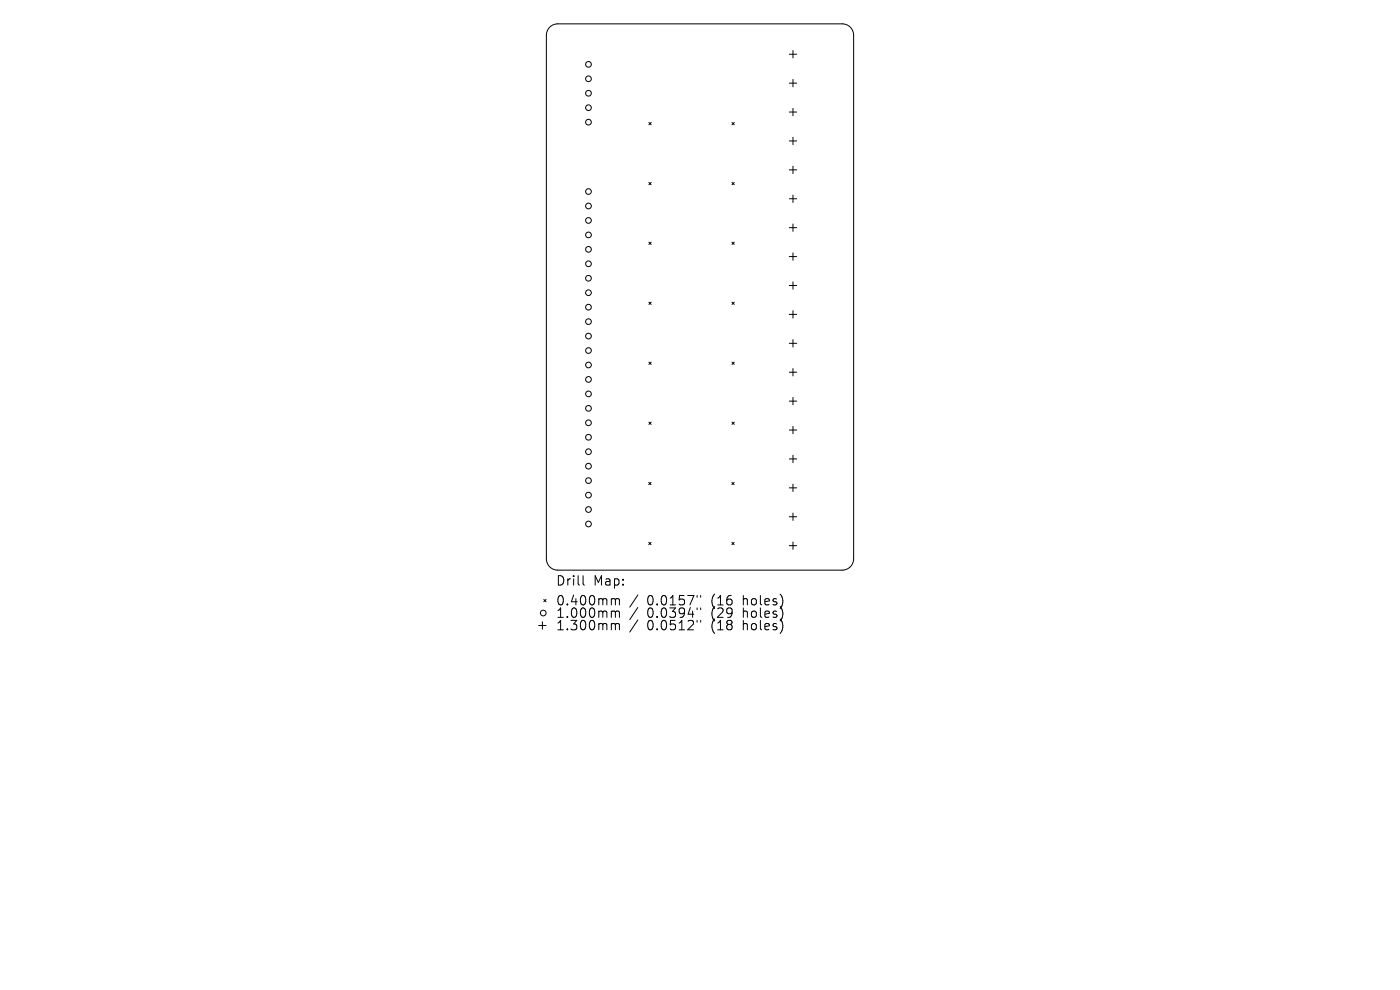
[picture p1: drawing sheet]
<svg xmlns="http://www.w3.org/2000/svg" width="297mm" height="210mm" viewBox="0 0 297 210" stroke-linecap="round" stroke-linejoin="round" font-family="sans-serif">
<defs><g id="words">
<g font-size="2.8">
<text x="117.8" y="124.5">Drill</text>
<text x="125.9" y="124.5">Map:</text>
<text x="117.8" y="128.7">0.400mm</text>
<text x="117.8" y="131.3">1.000mm</text>
<text x="137.3" y="128.7">0.0157&quot;</text>
<text x="137.3" y="131.3">0.0394&quot;</text>
<text x="151" y="128.7">(16</text>
<text x="151" y="131.3">(29</text>
<text x="157.9" y="128.7">holes)</text>
<text x="157.9" y="131.3">holes)</text>
<text x="117.8" y="134">1.300mm</text>
<text x="137.3" y="134">0.0512&quot;</text>
<text x="151" y="134">(18</text>
<text x="157.9" y="134">holes)</text>
</g>
</g></defs>
<g fill="none" stroke="#000" stroke-width=".21">
<path d="M116.5 5.9l.8-.6 1-.2h60.4a2.41 2.41 0 0 1 2.4 2.4v111a2.41 2.41 0 0 1-2.4 2.4h-60.4a2.41 2.41 0 0 1-2.4-2.4v-111l.2-1zM167.4 11.5h1.6M167.4 17.6h1.6M168.2 10.7v1.6M168.2 16.9v1.5M137.7 38.7l.4 .5M137.7 26l.4 .5M138.1 38.7l-.4 .5M138.1 26l-.4 .5M155.3 38.7l.5 .5M155.3 26l.5 .5M155.8 38.7l-.5 .5"/>
<path d="M155.8 26l-.5 .5M167.4 23.8h1.6M167.4 29.9h1.6M167.4 36h1.6M168.2 23v1.6M168.2 29.1v1.6M168.2 35.2v1.6M137.7 51.4l.4 .5M138.1 51.4l-.4 .5M155.3 51.4l.5 .5M155.8 51.4l-.5 .5M167.4 42.2h1.6"/>
<path d="M167.4 48.3h1.6M167.4 54.4h1.6M168.2 41.4v1.5M168.2 47.5v1.6M168.2 53.6v1.6M168.2 59.8v1.5M137.7 64.1l.4 .5M137.7 76.8l.4 .5M138.1 64.1l-.4 .5M138.1 76.8l-.4 .5M155.3 64.1l.5 .5M155.3 76.8l.5 .5"/>
<path d="M155.8 64.1l-.5 .5M155.8 76.8l-.5 .5M167.4 60.6h1.6M167.4 66.7h1.6M167.4 72.8h1.6M167.4 79h1.6M168.2 65.9v1.6M168.2 72v1.6M168.2 78.2v1.5M137.7 89.5l.4 .5M138.1 89.5l-.4 .5M155.3 89.5l.5 .5"/>
<path d="M155.8 89.5l-.5 .5M167.4 85.1h1.6M167.4 91.2h1.6M167.4 97.4h1.6M168.2 84.3v1.6M168.2 90.4v1.6M168.2 96.6v1.5M137.6 102.3l.5 .5M137.6 115l.5 .5M138.1 102.3l-.5 .5M138.1 115l-.5 .5M155.3 102.3l.4 .5"/>
<path d="M155.3 115l.4 .5M155.7 102.3l-.4 .5M155.7 115l-.4 .5M167.4 103.5h1.6M167.4 109.6h1.6M167.4 115.8h1.6M168.2 102.7v1.6M168.2 108.8v1.6M168.2 115v1.5M114.3 132.7h1.5M115.1 131.9v1.6M115.4 127.2l.4 .4"/>
<path d="M115.8 127.2l-.4 .4M123.7 122.1v1.7l.3 .3M130 127l.5 .1 .1 .2M130 129.6l.5 .1 .1 .2M130 132.3h.3l.3 .3M130.6 127.3l.2-.3 .5 .1 .1 1.2M130.6 127.3v1M130.6 129.9v1.1M130.6 132.6v1M130.6 129.9l.2-.3 .5 .1 .1 1.3M130.6 132.6l.2-.3 .5 .1 .1 1.2M135.3 126.2l-1.7 2.6"/>
<path d="M135.3 128.9l-1.7 2.5M135.3 131.5l-1.7 2.6M147.9 126.3v.4M147.9 129v.3M147.9 131.6v.4M148.6 126.3v.4M148.6 129v.3M148.6 131.6v.4"/>
<circle cx="124.8" cy="16.7" r=".6"/>
<circle cx="124.8" cy="13.7" r=".6"/>
<circle cx="124.8" cy="19.8" r=".6"/>
<circle cx="124.8" cy="25.9" r=".6"/>
<circle cx="124.8" cy="22.8" r=".6"/>
<circle cx="124.8" cy="56" r=".6"/>
<circle cx="124.8" cy="46.8" r=".6"/>
<circle cx="124.8" cy="59" r=".6"/>
<circle cx="124.8" cy="43.7" r=".6"/>
<circle cx="124.8" cy="49.8" r=".6"/>
<circle cx="124.8" cy="40.6" r=".6"/>
<circle cx="124.8" cy="52.9" r=".6"/>
<circle cx="124.8" cy="77.4" r=".6"/>
<circle cx="124.8" cy="62.1" r=".6"/>
<circle cx="124.8" cy="74.4" r=".6"/>
<circle cx="124.8" cy="71.3" r=".6"/>
<circle cx="124.8" cy="65.2" r=".6"/>
<circle cx="124.8" cy="68.2" r=".6"/>
<circle cx="124.8" cy="89.7" r=".6"/>
<circle cx="124.8" cy="86.6" r=".6"/>
<circle cx="124.8" cy="92.8" r=".6"/>
<circle cx="124.8" cy="98.9" r=".6"/>
<circle cx="124.8" cy="95.8" r=".6"/>
<circle cx="124.8" cy="80.5" r=".6"/>
<circle cx="124.8" cy="83.6" r=".6"/>
<circle cx="124.8" cy="102" r=".6"/>
<circle cx="124.8" cy="105" r=".6"/>
<circle cx="124.8" cy="108.1" r=".6"/>
<circle cx="124.8" cy="111.2" r=".6"/>
<circle cx="115.2" cy="130" r=".6"/>
</g>
<use href="#words"/>
</svg>
